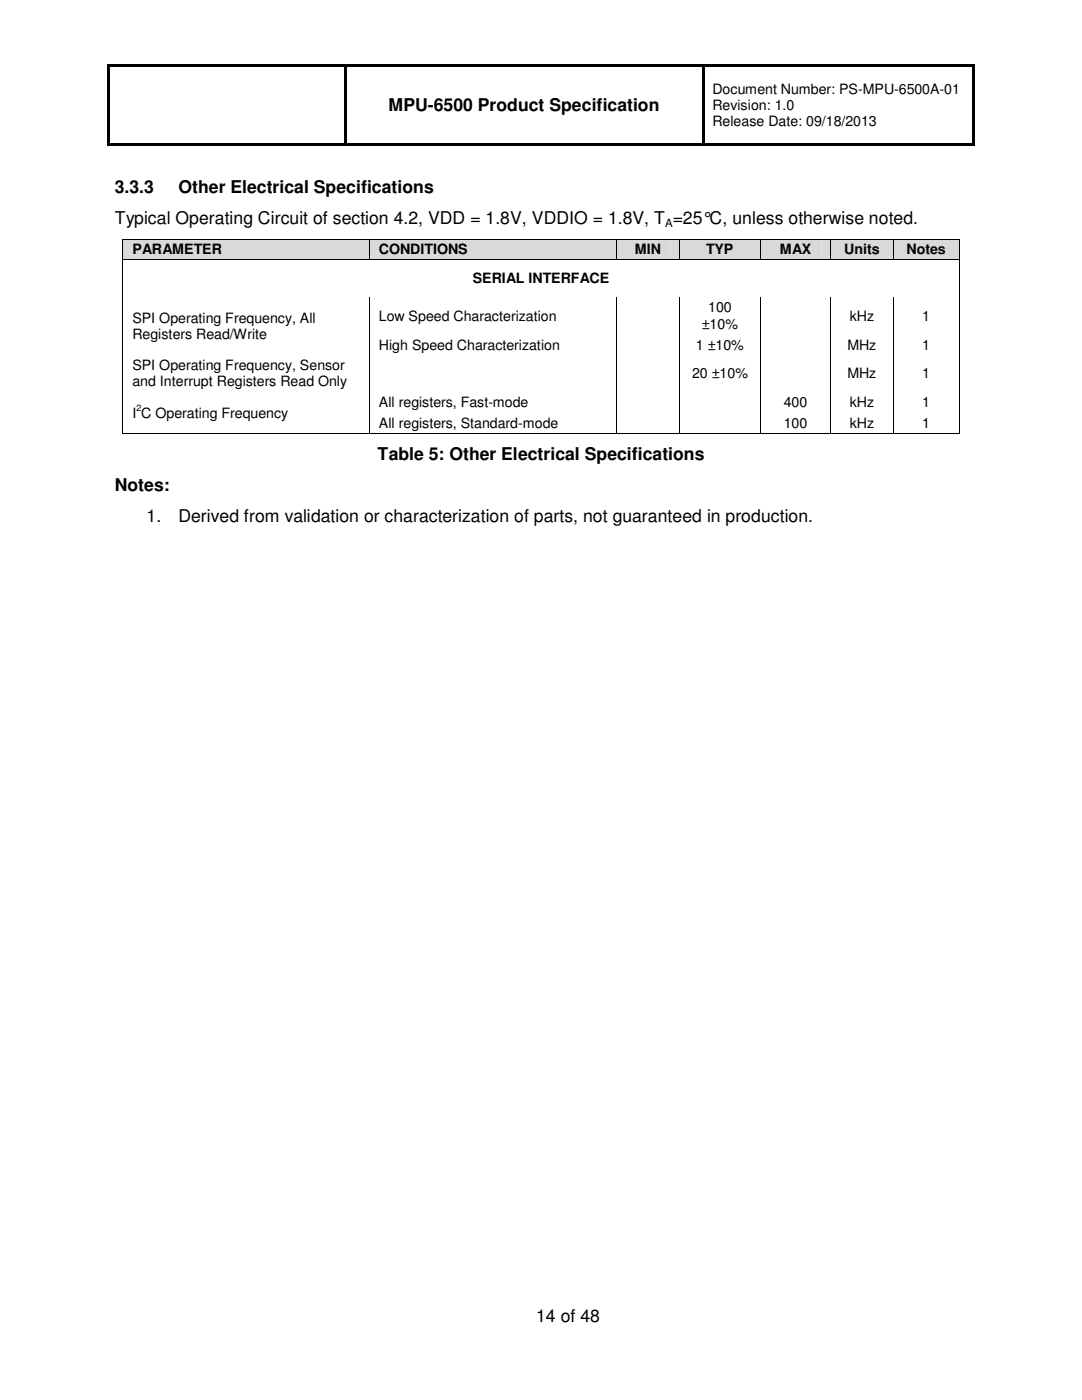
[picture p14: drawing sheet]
<svg xmlns="http://www.w3.org/2000/svg" width="216mm" height="279mm" viewBox="0 0 216 279" stroke-linecap="round" stroke-linejoin="round" font-family="sans-serif">
<defs><g id="words">
<g font-size="3.5">
<text x="77.5" y="22.1">MPU-6500 Product Specification</text>
<text x="22.9" y="38.5">3.3.3</text>
<text x="35.6" y="38.5">Other Electrical Specifications</text>
<text x="22.9" y="44.7">Typical Operating Circuit of section 4.2, VDD = 1.8V, VDDIO = 1.8V, T =25°C, unless otherwise noted.</text>
<text x="75.4" y="91.8">Table 5: Other Electrical Specifications</text>
<text x="22.9" y="98">Notes:</text>
<text x="29.3" y="104.2">1.</text>
<text x="35.6" y="104.2">Derived from validation or characterization of parts, not guaranteed in production.</text>
<text x="107" y="263.8">14 of 48</text>
</g>
<g font-size="2.8">
<text x="142.2" y="18.7">Document Number: PS-MPU-6500A-01</text>
<text x="142.2" y="21.9">Revision: 1.0</text>
<text x="142.2" y="25.1">Release Date: 09/18/2013</text>
<text x="26.4" y="50.7">PARAMETER</text>
<text x="75.6" y="50.7">CONDITIONS</text>
<text x="126.7" y="50.7">MIN</text>
<text x="140.9" y="50.7">TYP</text>
<text x="155.6" y="50.7">MAX</text>
<text x="168.4" y="50.7">Units</text>
<text x="180.9" y="50.7">Notes</text>
<text x="94.3" y="56.4">SERIAL INTERFACE</text>
<text x="26.4" y="64.4">SPI Operating Frequency, All</text>
<text x="75.6" y="64.1">Low Speed Characterization</text>
<text x="140" y="65.6">±10%</text>
<text x="141.3" y="62.4">100</text>
<text x="169.5" y="64.1">kHz</text>
<text x="184" y="64.1">1</text>
<text x="26.4" y="67.7">Registers Read/Write</text>
<text x="75.6" y="69.8">High Speed Characterization</text>
<text x="138.9" y="69.8">1 ±10%</text>
<text x="169.1" y="69.8">MHz</text>
<text x="184" y="69.8">1</text>
<text x="26.4" y="73.9">SPI Operating Frequency, Sensor</text>
<text x="26.4" y="77.1">and Interrupt Registers Read Only</text>
<text x="138.1" y="75.5">20 ±10%</text>
<text x="169.1" y="75.5">MHz</text>
<text x="184" y="75.5">1</text>
<text x="26.4" y="83.4">I C Operating Frequency</text>
<text x="75.6" y="81.3">All registers, Fast-mode</text>
<text x="156.4" y="81.3">400</text>
<text x="169.5" y="81.3">kHz</text>
<text x="184" y="81.3">1</text>
<text x="75.6" y="85.4">All registers, Standard-mode</text>
<text x="156.4" y="85.4">100</text>
<text x="169.5" y="85.4">kHz</text>
<text x="184" y="85.4">1</text>
</g>
<text font-size="2.3" x="132.7" y="45.3">A</text>
<text font-size="1.8" x="27.2" y="82">2</text>
</g></defs>
<g fill="#000">
<path d="M21.5 12.7h.5v.6h-.5zM22 12.7h46.7v.6h-46.7zM68.7 13.3h.5zM68.7 12.7h.5v.6h-.5zM69.2 12.7h70.8v.6h-70.8zM140 13.3h.5zM140 12.7h.5v.6h-.5zM140.5 12.7h53.5v.6h-53.5zM194 12.7h.5v.6h-.5zM21.5 13.3h.5v15.3h-.5zM21.5 28.6h.5v.5h-.5zM22 28.6h46.7v.5h-46.7z"/>
<path d="M68.7 13.3h.5v15.3h-.5zM68.7 28.6h.5v.5h-.5zM69.2 28.6h70.8v.5h-70.8zM140 13.3h.5v15.3h-.5zM140 28.6h.5v.5h-.5zM140.5 28.6h53.5v.5h-53.5zM194 13.3h.5v15.3h-.5zM194 28.6h.5v.5h-.5z"/>
</g>
<g fill="#d9d9d9">
<path d="M24.6 47.8h49.1v3.9h-49.1z"/>
<path d="M26.4 47.8h45.4v3.9h-45.4z"/>
<path d="M73.7 47.8h49.2v3.9h-49.2z"/>
<path d="M75.6 47.8h45.4v3.9h-45.4z"/>
<path d="M123 47.8h12.6v3.9h-12.6z"/>
<path d="M124.8 47.8h8.9v3.9h-8.9z"/>
<path d="M135.7 47.8h15.9v3.9h-15.9z"/>
<path d="M137.5 47.8h12.3v3.9h-12.3z"/>
<path d="M151.7 47.8h14.1v3.9h-14.1z"/>
<path d="M153.6 47.8h10.3v3.9h-10.3z"/>
<path d="M165.8 47.8h12.4v3.9h-12.4z"/>
<path d="M167.7 47.8h8.6v3.9h-8.6z"/>
<path d="M178.3 47.8h13.1v3.9h-13.1z"/>
<path d="M180.1 47.8h9.5v3.9h-9.5z"/>
</g>
<g fill="#000">
<path d="M24.5 47.7l.1 .1zM24.5 51.7l.1 .1zM24.5 59.3l.1 .1zM73.7 47.7v.1zM73.7 51.7v.1zM122.9 47.7l.1 .1zM122.9 51.7l.1 .1zM135.6 47.7l.1 .1zM135.6 51.7l.1 .1zM151.6 47.7l.1 .1zM151.6 51.7l.1 .1zM165.7 47.7l.1 .1z"/>
<path d="M165.7 51.7l.1 .1zM178.2 47.7l.1 .1zM178.2 51.7l.1 .1zM191.4 47.7l.1 .1zM191.4 51.7l.1 .1zM191.4 59.3l.1 .1zM24.5 66.6l.1 .2zM24.5 70.8l.1 .2zM24.5 78.1l.1 .2zM73.7 66.6v.2zM73.7 70.8v.2zM73.7 78.1v.2z"/>
<path d="M122.9 66.6l.1 .2zM122.9 70.8l.1 .2zM122.9 78.1l.1 .2zM135.6 66.6l.1 .2zM135.6 70.8l.1 .2zM135.6 78.1l.1 .2zM151.6 66.6l.1 .2zM151.6 70.8l.1 .2zM151.6 78.1l.1 .2zM165.7 66.6l.1 .2zM165.7 70.8l.1 .2zM165.7 78.1l.1 .2z"/>
<path d="M178.2 66.6l.1 .2zM178.2 70.8l.1 .2zM178.2 78.1l.1 .2zM191.4 66.6l.1 .2zM191.4 70.8l.1 .2zM191.4 78.1l.1 .2zM24.5 82.3l.1 .1zM24.5 86.4l.1 .1zM73.7 82.3v.1zM73.7 86.4v.1zM122.9 82.3l.1 .1zM122.9 86.4l.1 .1z"/>
<path d="M135.6 82.3l.1 .1zM135.6 86.4l.1 .1zM151.6 82.3l.1 .1zM151.6 86.4l.1 .1zM165.7 82.3l.1 .1zM165.7 86.4l.1 .1zM178.2 82.3l.1 .1zM178.2 86.4l.1 .1zM191.4 82.3l.1 .1zM191.4 86.4l.1 .1z"/>
</g>
<g fill="none" stroke="#000" stroke-width=".2">
<path d="M24.5 47.8v3.9M24.5 51.8v7.5M24.5 59.4v7.2M24.6 47.7h49.1M24.6 51.7h49.1M73.7 47.8v3.9M73.7 59.4v7.2M73.7 47.7h49.2M73.7 51.7h49.2M122.9 47.8v3.9M122.9 59.4v7.2M123 47.7h12.6"/>
<path d="M123 51.7h12.6M135.6 47.8v3.9M135.6 59.4v7.2M135.7 47.7h15.9M135.7 51.7h15.9M151.7 47.8v3.9M151.7 59.4v7.2M151.7 47.7h14M151.7 51.7h14M165.8 47.8v3.9M165.8 59.4v7.2M165.8 47.7h12.4"/>
<path d="M165.8 51.7h12.4M178.2 47.8v3.9M178.2 59.4v7.2M178.3 47.7h13.1M178.3 51.7h13.1M191.5 47.8v3.9M191.5 51.8v7.5M191.5 59.4v7.2M24.5 66.8v4M24.5 71v7.1M24.5 78.3v4M73.7 66.8v4"/>
<path d="M73.7 71v7.1M73.7 78.3v4M122.9 66.8v4M122.9 71v7.1M122.9 78.3v4M135.6 66.8v4M135.6 71v7.1M135.6 78.3v4M151.7 66.8v4M151.7 71v7.1M151.7 78.3v4M165.8 66.8v4"/>
<path d="M165.8 71v7.1M165.8 78.3v4M178.2 66.8v4M178.2 71v7.1M178.2 78.3v4M191.5 66.8v4M191.5 71v7.1M191.5 78.3v4M24.5 82.4v4M24.6 86.4h49.1M73.7 82.4v4M73.7 86.4h49.2"/>
<path d="M122.9 82.4v4M123 86.4h12.6M135.6 82.4v4M135.7 86.4h15.9M151.7 82.4v4M151.7 86.4h14M165.8 82.4v4M165.8 86.4h12.4M178.2 82.4v4M178.3 86.4h13.1M191.5 82.4v4"/>
</g>
<use href="#words"/>
</svg>
